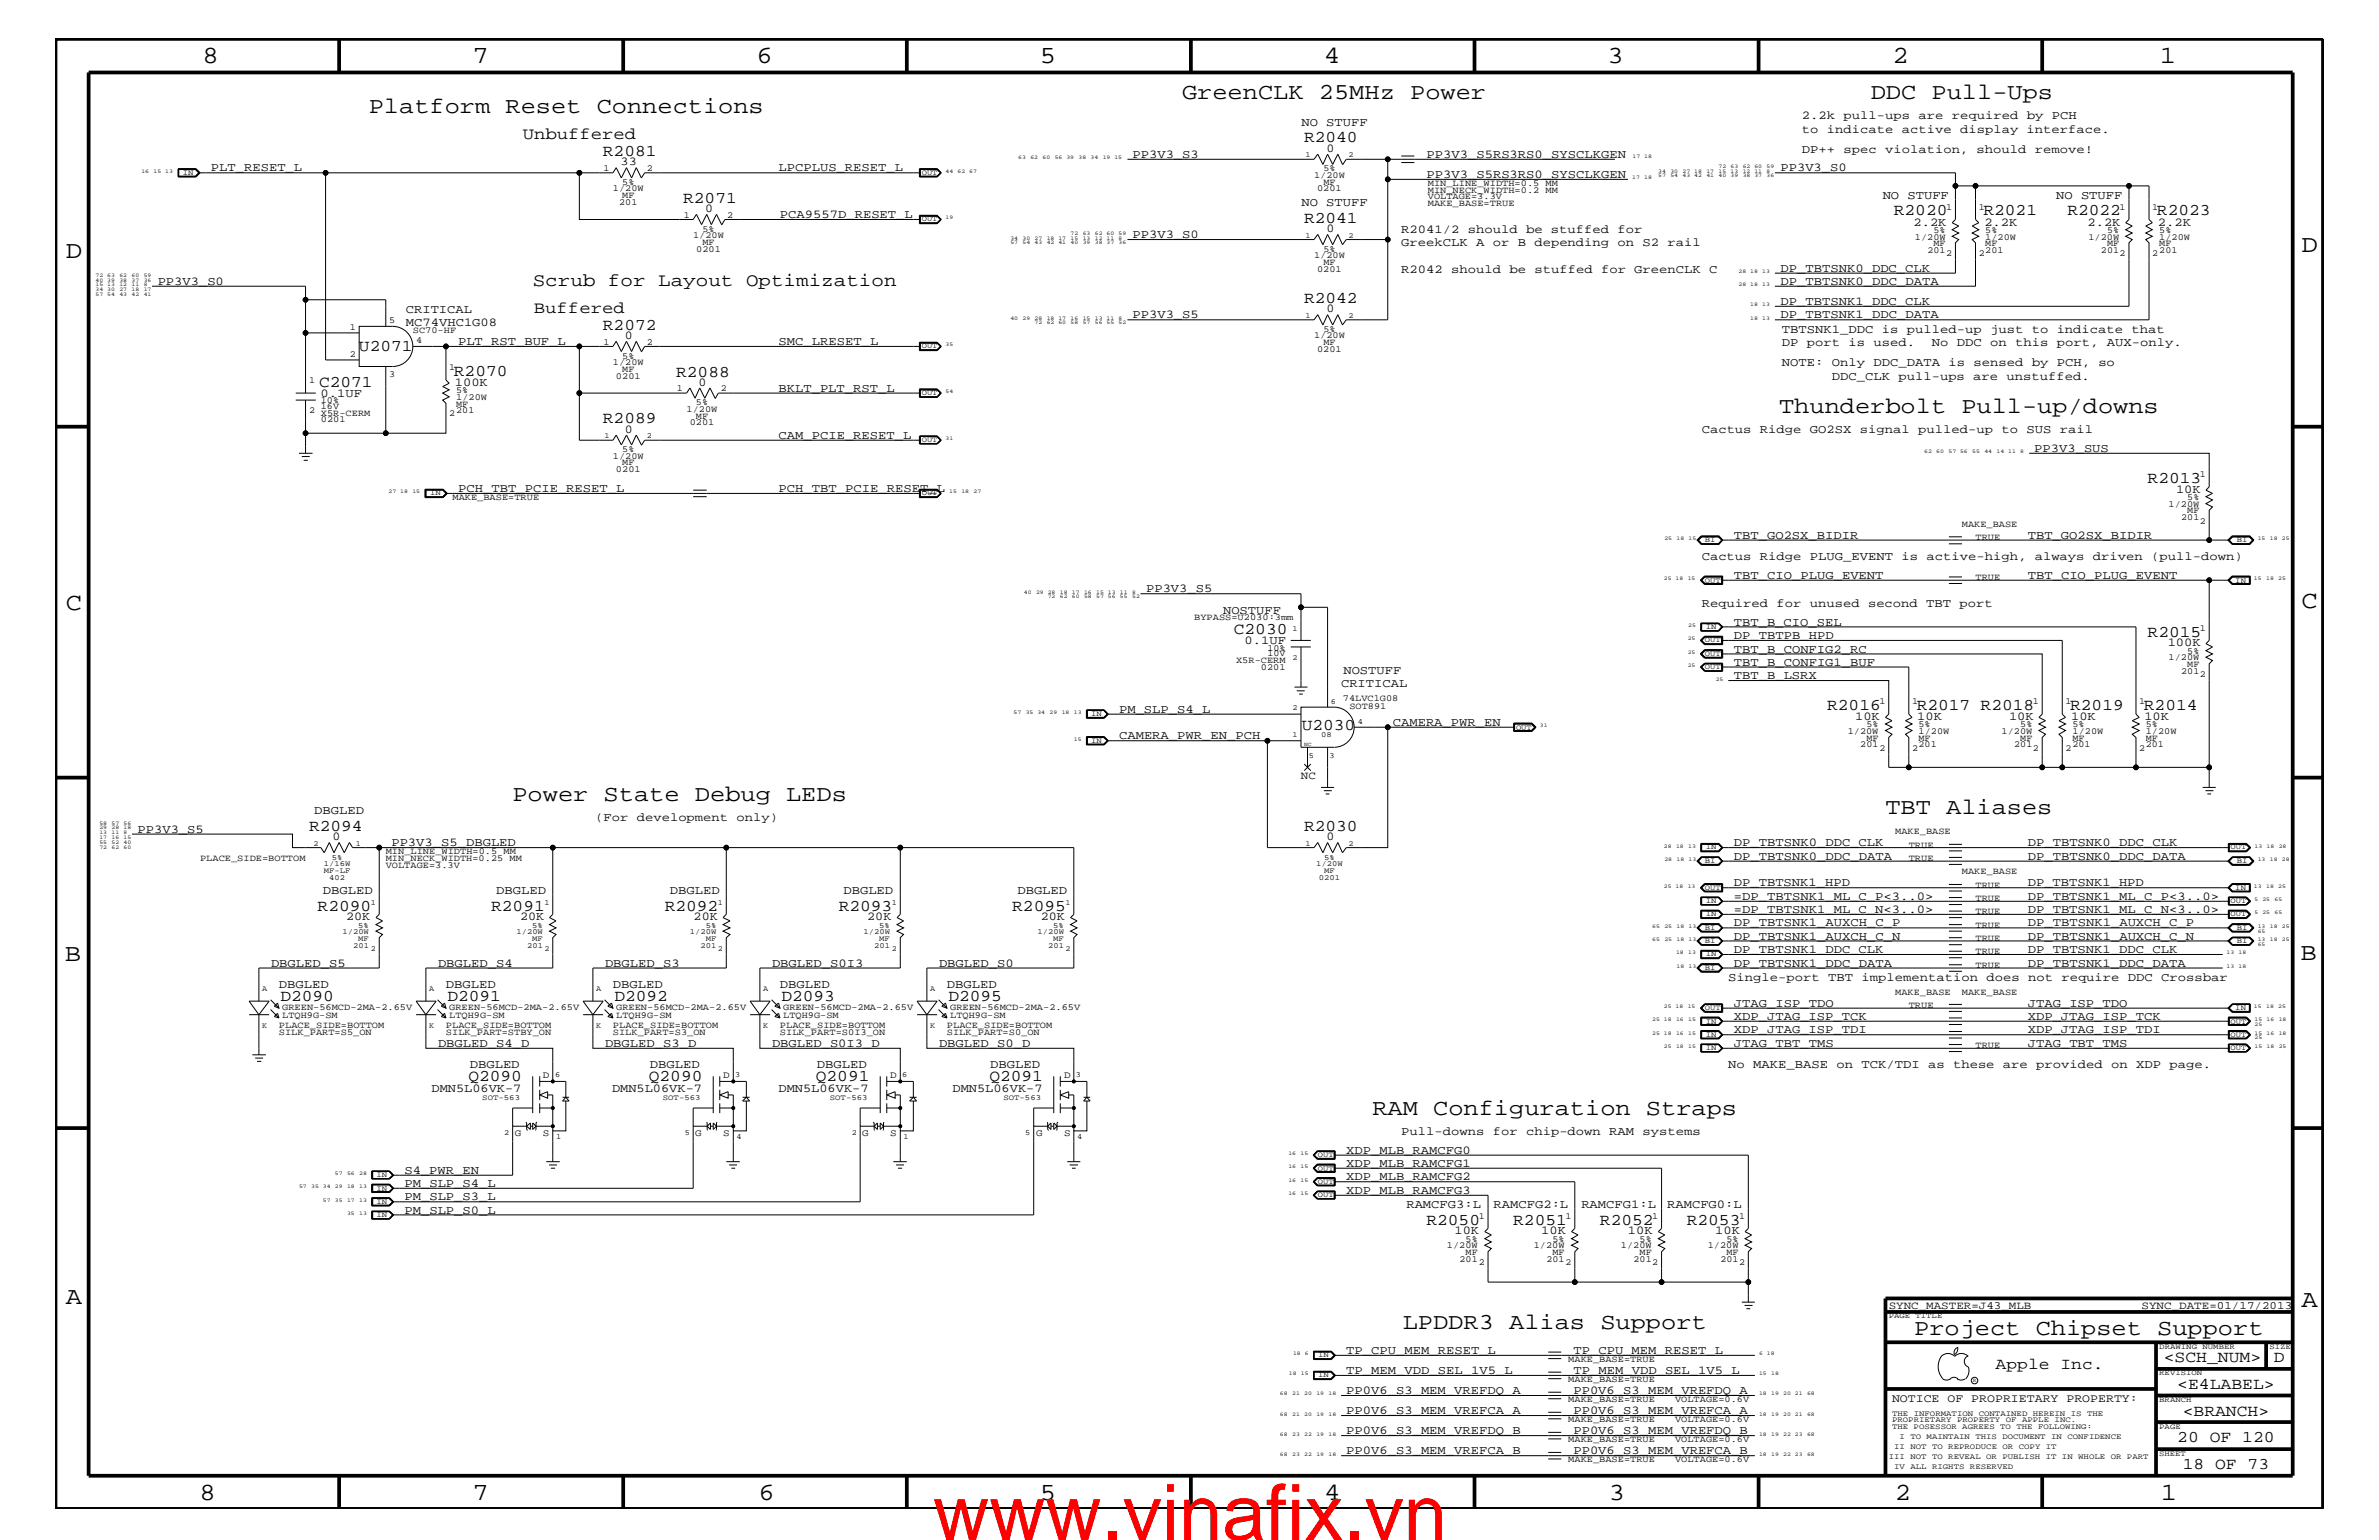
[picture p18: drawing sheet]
<svg xmlns="http://www.w3.org/2000/svg" width="432mm" height="279mm" viewBox="0 0 432 279" stroke-linecap="round" stroke-linejoin="round" font-family="sans-serif">
<defs><g id="words">
<text font-size="14.1" fill="#f00" x="169.3" y="279.4">www.vinafix.vn</text>
<g font-size="4.5">
<text x="36.7" y="11.5">8</text>
<text x="85.8" y="11.5">7</text>
<text x="137.3" y="11.5">6</text>
<text x="188.7" y="11.5">5</text>
<text x="240.3" y="11.5">4</text>
<text x="291.8" y="11.5">3</text>
<text x="343.5" y="11.5">2</text>
<text x="392" y="11.5">1</text>
<text x="11.9" y="46.8">D</text>
<text x="417.7" y="45.7">D</text>
<text x="11.9" y="110.6">C</text>
<text x="417.7" y="110.3">C</text>
<text x="11.8" y="174.3">B</text>
<text x="417.6" y="174.2">B</text>
<text x="11.9" y="236.7">A</text>
<text x="417.7" y="237.1">A</text>
<text x="36.2" y="272.1">8</text>
<text x="85.8" y="272.1">7</text>
<text x="137.7" y="272.1">6</text>
<text x="188.7" y="272.1">5</text>
<text x="240.4" y="272.1">4</text>
<text x="292" y="272.1">3</text>
<text x="343.9" y="272.1">2</text>
<text x="392.2" y="272.1">1</text>
</g>
<g font-size="4.1">
<text x="214.5" y="18">GreenCLK 25MHz Power</text>
<text x="339.6" y="18">DDC Pull-Ups</text>
<text x="66.9" y="20.4">Platform Reset Connections</text>
<text x="322.9" y="75">Thunderbolt Pull-up/downs</text>
<text x="93" y="145.3">Power State Debug LEDs</text>
<text x="342.2" y="147.7">TBT Aliases</text>
<text x="249.1" y="202.3">RAM Configuration Straps</text>
<text x="254.6" y="241.1">LPDDR3 Alias Support</text>
<text x="347.4" y="242.3">Project Chipset Support</text>
</g>
<text font-size="3.4" x="96.7" y="51.9">Scrub for Layout Optimization</text>
<g font-size="3">
<text x="94.9" y="25.3">Unbuffered</text>
<text x="109.4" y="28.3">R2081</text>
<text x="236.7" y="25.9">R2040</text>
<text x="124" y="36.8">R2071</text>
<text x="236.7" y="40.4">R2041</text>
<text x="343.7" y="39.1">R2020</text>
<text x="360" y="39.1">R2021</text>
<text x="375.2" y="39.1">R2022</text>
<text x="391.5" y="39.1">R2023</text>
<text x="96.9" y="56.8">Buffered</text>
<text x="109.4" y="59.8">R2072</text>
<text x="236.7" y="55">R2042</text>
<text x="65.2" y="63.6">U2071</text>
<text x="57.9" y="70.1">C2071</text>
<text x="82.4" y="68.2">R2070</text>
<text x="122.7" y="68.4">R2088</text>
<text x="109.4" y="76.8">R2089</text>
<text x="389.8" y="87.6">R2013</text>
<text x="223.9" y="115">C2030</text>
<text x="389.8" y="115.5">R2015</text>
<text x="331.6" y="128.8">R2016</text>
<text x="347.9" y="128.8">R2017 R2018</text>
<text x="375.8" y="128.8">R2019</text>
<text x="389.1" y="128.8">R2014</text>
<text x="236.3" y="132.4">U2030</text>
<text x="56.1" y="150.7">R2094</text>
<text x="236.7" y="150.7">R2030</text>
<text x="57.7" y="165.2">R2090</text>
<text x="89.2" y="165.2">R2091</text>
<text x="120.6" y="165.2">R2092</text>
<text x="152.2" y="165.2">R2093</text>
<text x="183.7" y="165.2">R2095</text>
<text x="50.9" y="181.6">D2090</text>
<text x="81.2" y="181.6">D2091</text>
<text x="111.5" y="181.6">D2092</text>
<text x="141.8" y="181.6">D2093</text>
<text x="172.1" y="181.6">D2095</text>
<text x="85" y="196.2">Q2090</text>
<text x="117.8" y="196.2">Q2090</text>
<text x="148.1" y="196.2">Q2091</text>
<text x="179.6" y="196.2">Q2091</text>
<text x="258.9" y="222.2">R2050</text>
<text x="274.7" y="222.2">R2051</text>
<text x="290.4" y="222.2">R2052</text>
<text x="306.2" y="222.2">R2053</text>
<text x="362.2" y="248.4">Apple Inc.</text>
<text x="392.7" y="247.1">&lt;SCH_NUM&gt;</text>
<text x="395.2" y="252">&lt;E4LABEL&gt;</text>
<text x="412.7" y="247.1">D</text>
<text x="396.2" y="256.8">&lt;BRANCH&gt;</text>
<text x="395.2" y="261.6">20 OF 120</text>
<text x="396.2" y="266.6">18 OF 73</text>
</g>
<g font-size="2.2">
<text x="236.2" y="22.9">NO STUFF</text>
<text x="327.1" y="21.6">2.2k pull-ups are required by PCH</text>
<text x="205.6" y="28.6">PP3V3_S3</text>
<text x="240.7" y="27.5">0</text>
<text x="258.9" y="28.6">PP3V3_S5RS3RS0_SYSCLKGEN</text>
<text x="327.1" y="24.1">to indicate active display interface.</text>
<text x="327.1" y="27.7">DP++ spec violation, should remove!</text>
<text x="38.3" y="31.1">PLT_RESET_L</text>
<text x="112.6" y="30">33</text>
<text x="141.3" y="31.1">LPCPLUS_RESET_L</text>
<text x="258.9" y="32.3">PP3V3_S5RS3RS0_SYSCLKGEN</text>
<text x="323.2" y="31.1">PP3V3_S0</text>
<text x="128" y="38.5">0</text>
<text x="141.6" y="39.6">PCA9557D_RESET_L</text>
<text x="236.2" y="37.4">NO STUFF</text>
<text x="341.7" y="36.2">NO STUFF</text>
<text x="347.3" y="40.9">2.2K</text>
<text x="360.2" y="40.9">2.2K</text>
<text x="373.2" y="36.2">NO STUFF</text>
<text x="378.9" y="40.9">2.2K</text>
<text x="391.7" y="40.9">2.2K</text>
<text x="205.6" y="43.2">PP3V3_S0</text>
<text x="240.7" y="42.1">0</text>
<text x="254.3" y="42.3">R2041/2 should be stuffed for</text>
<text x="254.3" y="44.6">GreekCLK A or B depending on S2 rail</text>
<text x="28.6" y="51.7">PP3V3_S0</text>
<text x="254.3" y="49.6">R2042 should be stuffed for GreenCLK C</text>
<text x="323.2" y="51.7">DP_TBTSNK0_DDC_DATA</text>
<text x="323.2" y="49.3">DP_TBTSNK0_DDC_CLK</text>
<text x="73.7" y="59.2">MC74VHC1G08</text>
<text x="73.7" y="56.8">CRITICAL</text>
<text x="205.6" y="57.8">PP3V3_S5</text>
<text x="240.7" y="56.7">0</text>
<text x="323.2" y="57.8">DP_TBTSNK1_DDC_DATA</text>
<text x="323.2" y="55.3">DP_TBTSNK1_DDC_CLK</text>
<text x="83.1" y="62.6">PLT_RST_BUF_L</text>
<text x="113.4" y="61.5">0</text>
<text x="141.3" y="62.6">SMC_LRESET_L</text>
<text x="323.4" y="60.4">TBTSNK1_DDC is pulled-up just to indicate that</text>
<text x="323.4" y="62.9">DP port is used.</text>
<text x="350.6" y="62.9">No DDC on this port, AUX-only.</text>
<text x="58.2" y="72">0.1UF</text>
<text x="82.5" y="70">100K</text>
<text x="126.8" y="70">0</text>
<text x="141.3" y="71.1">BKLT_PLT_RST_L</text>
<text x="323.4" y="66.5">NOTE: Only DDC_DATA is sensed by PCH, so</text>
<text x="332.5" y="68.9">DDC_CLK pull-ups are unstuffed.</text>
<text x="113.4" y="78.5">0</text>
<text x="141.3" y="79.6">CAM_PCIE_RESET_L</text>
<text x="308.9" y="78.6">Cactus Ridge GO2SX signal pulled-up to SUS rail</text>
<text x="369.2" y="82">PP3V3_SUS</text>
<text x="83.1" y="89.3">PCH_TBT_PCIE_RESET_L</text>
<text x="141.3" y="89.3">PCH_TBT_PCIE_RESET_L</text>
<text x="395" y="89.4">10K</text>
<text x="308.9" y="101.6">Cactus Ridge PLUG_EVENT is active-high, always driven (pull-down)</text>
<text x="314.7" y="97.7">TBT_GO2SX_BIDIR</text>
<text x="368" y="97.7">TBT_GO2SX_BIDIR</text>
<text x="208" y="107.5">PP3V3_S5</text>
<text x="314.7" y="105">TBT_CIO_PLUG_EVENT</text>
<text x="368" y="105">TBT_CIO_PLUG_EVENT</text>
<text x="222" y="111.4">NOSTUFF</text>
<text x="308.9" y="110.2">Required for unused second TBT port</text>
<text x="314.7" y="113.6">TBT_B_CIO_SEL</text>
<text x="225.9" y="116.8">0.1UF</text>
<text x="314.7" y="118.4">TBT_B_CONFIG2_RC</text>
<text x="314.7" y="115.9">DP_TBTPB_HPD</text>
<text x="393.4" y="117.3">100K</text>
<text x="243.4" y="124.7">CRITICAL</text>
<text x="243.8" y="122.3">NOSTUFF</text>
<text x="314.7" y="123.2">TBT_B_LSRX</text>
<text x="314.7" y="120.8">TBT_B_CONFIG1_BUF</text>
<text x="203.1" y="129.3">PM_SLP_S4_L</text>
<text x="252.8" y="131.7">CAMERA_PWR_EN</text>
<text x="336.7" y="130.7">10K</text>
<text x="348" y="130.7">10K</text>
<text x="364.7" y="130.7">10K</text>
<text x="375.9" y="130.7">10K</text>
<text x="389.2" y="130.7">10K</text>
<text x="203.1" y="134.1">CAMERA_PWR_EN_PCH</text>
<text x="57" y="147.7">DBGLED</text>
<text x="108" y="149">(For development only)</text>
<text x="25" y="151.1">PP3V3_S5</text>
<text x="60.3" y="152.4">0</text>
<text x="71" y="153.5">PP3V3_S5_DBGLED</text>
<text x="240.7" y="152.4">0</text>
<text x="314.7" y="156">DP_TBTSNK0_DDC_DATA</text>
<text x="314.7" y="153.5">DP_TBTSNK0_DDC_CLK</text>
<text x="368" y="156">DP_TBTSNK0_DDC_DATA</text>
<text x="368" y="153.5">DP_TBTSNK0_DDC_CLK</text>
<text x="314.7" y="160.8">DP_TBTSNK1_HPD</text>
<text x="368" y="160.8">DP_TBTSNK1_HPD</text>
<text x="58.6" y="162.2">DBGLED</text>
<text x="62.8" y="167">20K</text>
<text x="90.1" y="162.2">DBGLED</text>
<text x="94.4" y="167">20K</text>
<text x="121.6" y="162.2">DBGLED</text>
<text x="125.9" y="167">20K</text>
<text x="153.1" y="162.2">DBGLED</text>
<text x="157.4" y="167">20K</text>
<text x="184.7" y="162.2">DBGLED</text>
<text x="188.9" y="167">20K</text>
<text x="314.7" y="163.3">=DP_TBTSNK1_ML_C_P&lt;3..0&gt;</text>
<text x="314.7" y="165.6">=DP_TBTSNK1_ML_C_N&lt;3..0&gt;</text>
<text x="368" y="163.3">DP_TBTSNK1_ML_C_P&lt;3..0&gt;</text>
<text x="368" y="165.6">DP_TBTSNK1_ML_C_N&lt;3..0&gt;</text>
<text x="314.7" y="168.1">DP_TBTSNK1_AUXCH_C_P</text>
<text x="314.7" y="170.5">DP_TBTSNK1_AUXCH_C_N</text>
<text x="314.7" y="172.9">DP_TBTSNK1_DDC_CLK</text>
<text x="368" y="170.5">DP_TBTSNK1_AUXCH_C_N</text>
<text x="368" y="172.9">DP_TBTSNK1_DDC_CLK</text>
<text x="368" y="168.1">DP_TBTSNK1_AUXCH_C_P</text>
<text x="49.2" y="175.4">DBGLED_S5</text>
<text x="50.6" y="179.3">DBGLED</text>
<text x="79.5" y="175.4">DBGLED_S4</text>
<text x="80.9" y="179.3">DBGLED</text>
<text x="109.8" y="175.4">DBGLED_S3</text>
<text x="111.3" y="179.3">DBGLED</text>
<text x="140.1" y="175.4">DBGLED_S0I3</text>
<text x="141.6" y="179.3">DBGLED</text>
<text x="170.4" y="175.4">DBGLED_S0</text>
<text x="171.9" y="179.3">DBGLED</text>
<text x="313.7" y="178">Single-port TBT implementation does not require DDC Crossbar</text>
<text x="314.7" y="175.4">DP_TBTSNK1_DDC_DATA</text>
<text x="368" y="175.4">DP_TBTSNK1_DDC_DATA</text>
<text x="314.7" y="185">XDP_JTAG_ISP_TCK</text>
<text x="314.7" y="182.7">JTAG_ISP_TDO</text>
<text x="368" y="185">XDP_JTAG_ISP_TCK</text>
<text x="368" y="182.7">JTAG_ISP_TDO</text>
<text x="79.5" y="189.9">DBGLED_S4_D</text>
<text x="109.8" y="189.9">DBGLED_S3_D</text>
<text x="140.1" y="189.9">DBGLED_S0I3_D</text>
<text x="170.4" y="189.9">DBGLED_S0_D</text>
<text x="314.7" y="189.9">JTAG_TBT_TMS</text>
<text x="314.7" y="187.5">XDP_JTAG_ISP_TDI</text>
<text x="368" y="187.5">XDP_JTAG_ISP_TDI</text>
<text x="368" y="189.9">JTAG_TBT_TMS</text>
<text x="85.3" y="193.7">DBGLED</text>
<text x="117.9" y="193.7">DBGLED</text>
<text x="148.3" y="193.7">DBGLED</text>
<text x="179.7" y="193.7">DBGLED</text>
<text x="313.7" y="193.7">No MAKE_BASE on TCK/TDI as these are provided on XDP page.</text>
<text x="78.3" y="198.1">DMN5L06VK-7</text>
<text x="111.1" y="198.1">DMN5L06VK-7</text>
<text x="141.3" y="198.1">DMN5L06VK-7</text>
<text x="172.9" y="198.1">DMN5L06VK-7</text>
<text x="244.3" y="209.3">XDP_MLB_RAMCFG0</text>
<text x="254.3" y="205.9">Pull-downs for chip-down RAM systems</text>
<text x="73.4" y="215.3">PM_SLP_S4_L</text>
<text x="73.4" y="213">S4_PWR_EN</text>
<text x="244.3" y="214.2">XDP_MLB_RAMCFG2</text>
<text x="244.3" y="211.7">XDP_MLB_RAMCFG1</text>
<text x="73.4" y="220.2">PM_SLP_S0_L</text>
<text x="73.4" y="217.8">PM_SLP_S3_L</text>
<text x="244.3" y="216.6">XDP_MLB_RAMCFG3</text>
<text x="255.3" y="219.2">RAMCFG3:L</text>
<text x="271.1" y="219.2">RAMCFG2:L</text>
<text x="287" y="219.2">RAMCFG1:L</text>
<text x="302.6" y="219.2">RAMCFG0:L</text>
<text x="264" y="224">10K</text>
<text x="279.7" y="224">10K</text>
<text x="295.5" y="224">10K</text>
<text x="311.3" y="224">10K</text>
<text x="244.3" y="245.6">TP_CPU_MEM_RESET_L</text>
<text x="285.6" y="245.6">TP_CPU_MEM_RESET_L</text>
<text x="244.3" y="249.3">TP_MEM_VDD_SEL_1V5_L</text>
<text x="285.6" y="249.3">TP_MEM_VDD_SEL_1V5_L</text>
<text x="244.3" y="256.6">PP0V6_S3_MEM_VREFCA_A</text>
<text x="244.3" y="252.9">PP0V6_S3_MEM_VREFDQ_A</text>
<text x="285.6" y="256.6">PP0V6_S3_MEM_VREFCA_A</text>
<text x="285.6" y="252.9">PP0V6_S3_MEM_VREFDQ_A</text>
<text x="244.3" y="263.8">PP0V6_S3_MEM_VREFCA_B</text>
<text x="244.3" y="260.2">PP0V6_S3_MEM_VREFDQ_B</text>
<text x="285.6" y="263.8">PP0V6_S3_MEM_VREFCA_B</text>
<text x="285.6" y="260.2">PP0V6_S3_MEM_VREFDQ_B</text>
</g>
<text font-size="2.1" x="343.4" y="254.4">NOTICE OF PROPRIETARY PROPERTY:</text>
<g font-size="2">
<text x="236.1" y="141.4">NC</text>
<text x="342.8" y="237.4">SYNC_MASTER=J43_MLB</text>
<text x="388.7" y="237.4">SYNC_DATE=01/17/2013</text>
</g>
<g font-size="1.8">
<text x="98.6" y="195.5">D</text>
<text x="131.2" y="195.5">D</text>
<text x="161.5" y="195.5">D</text>
<text x="193.1" y="195.5">D</text>
<text x="93.5" y="206">G</text>
<text x="98.6" y="206">S</text>
<text x="126.2" y="206">G</text>
<text x="131.2" y="206">S</text>
<text x="156.5" y="206">G</text>
<text x="161.5" y="206">S</text>
<text x="188" y="206">G</text>
<text x="193.1" y="206">S</text>
</g>
<g font-size="1.7">
<text x="109.6" y="31">1</text>
<text x="111.3" y="34.7">1/20W</text>
<text x="112.9" y="35.9">MF</text>
<text x="112.9" y="33.6">5%</text>
<text x="117.4" y="31">2</text>
<text x="238.5" y="32.3">1/20W</text>
<text x="239.1" y="34.7">0201</text>
<text x="240.2" y="33.6">MF</text>
<text x="240.2" y="31.1">5%</text>
<text x="259.2" y="35">MIN_NECK_WIDTH=0.2 MM</text>
<text x="259.2" y="33.7">MIN_LINE_WIDTH=0.5 MM</text>
<text x="112.4" y="37.2">201</text>
<text x="124.1" y="39.5">1</text>
<text x="132" y="39.5">2</text>
<text x="259.2" y="37.4">MAKE_BASE=TRUE</text>
<text x="259.2" y="36.2">VOLTAGE=3.3V</text>
<text x="353.2" y="38">1</text>
<text x="359.2" y="38">1</text>
<text x="384.7" y="38">1</text>
<text x="390.7" y="38">1</text>
<text x="125.8" y="43.2">1/20W</text>
<text x="126.4" y="45.7">0201</text>
<text x="127.5" y="44.4">MF</text>
<text x="127.5" y="42">5%</text>
<text x="238.5" y="46.8">1/20W</text>
<text x="240.2" y="45.7">5%</text>
<text x="347.6" y="43.5">1/20W</text>
<text x="349.8" y="45.9">201</text>
<text x="350.9" y="44.6">MF</text>
<text x="350.9" y="42.3">5%</text>
<text x="353.2" y="46.5">2</text>
<text x="359.2" y="46.5">2</text>
<text x="360.3" y="44.6">MF</text>
<text x="360.3" y="43.5">1/20W</text>
<text x="360.3" y="45.9">201</text>
<text x="360.3" y="42.3">5%</text>
<text x="379.1" y="43.5">1/20W</text>
<text x="381.3" y="45.9">201</text>
<text x="382.4" y="44.6">MF</text>
<text x="382.4" y="42.3">5%</text>
<text x="384.7" y="46.5">2</text>
<text x="390.7" y="46.5">2</text>
<text x="391.9" y="44.6">MF</text>
<text x="391.9" y="43.5">1/20W</text>
<text x="391.9" y="45.9">201</text>
<text x="391.9" y="42.3">5%</text>
<text x="239.1" y="49.3">0201</text>
<text x="240.2" y="48">MF</text>
<text x="63.5" y="59.8">1</text>
<text x="70.6" y="58.6">5</text>
<text x="63.5" y="64.7">2</text>
<text x="74.9" y="60.4">SC70-HF</text>
<text x="75.5" y="62.3">4</text>
<text x="109.6" y="62.5">1</text>
<text x="112.9" y="65.1">5%</text>
<text x="117.4" y="62.5">2</text>
<text x="238.5" y="61.4">1/20W</text>
<text x="239.1" y="63.9">0201</text>
<text x="240.2" y="62.6">MF</text>
<text x="240.2" y="60.2">5%</text>
<text x="56.1" y="69.5">1</text>
<text x="70.6" y="68.4">3</text>
<text x="81.5" y="67.1">1</text>
<text x="82.8" y="71.3">5%</text>
<text x="111.3" y="66.2">1/20W</text>
<text x="111.8" y="68.7">0201</text>
<text x="112.9" y="67.5">MF</text>
<text x="122.9" y="71">1</text>
<text x="130.8" y="71">2</text>
<text x="56.1" y="75">2</text>
<text x="58.3" y="76.7">0201</text>
<text x="58.3" y="75.5">X5R-CERM</text>
<text x="58.3" y="74.3">16V</text>
<text x="58.3" y="73.2">10%</text>
<text x="81.5" y="75.6">2</text>
<text x="82.8" y="73.8">MF</text>
<text x="82.8" y="72.6">1/20W</text>
<text x="82.8" y="75">201</text>
<text x="124.6" y="74.7">1/20W</text>
<text x="125.2" y="77.2">0201</text>
<text x="126.3" y="76">MF</text>
<text x="126.3" y="73.5">5%</text>
<text x="111.3" y="83.3">1/20W</text>
<text x="112.9" y="82">5%</text>
<text x="111.8" y="85.6">0201</text>
<text x="112.9" y="84.4">MF</text>
<text x="399.3" y="86.5">1</text>
<text x="82.1" y="90.7">MAKE_BASE=TRUE</text>
<text x="356.1" y="95.6">MAKE_BASE</text>
<text x="393.6" y="92">1/20W</text>
<text x="395.9" y="94.3">201</text>
<text x="397" y="93.2">MF</text>
<text x="397" y="90.7">5%</text>
<text x="399.3" y="95">2</text>
<text x="358.6" y="98">TRUE</text>
<text x="358.6" y="105.3">TRUE</text>
<text x="216.7" y="112.6">BYPASS=U2030:3mm</text>
<text x="230" y="119.1">10V</text>
<text x="230" y="118.1">10%</text>
<text x="393.6" y="119.8">1/20W</text>
<text x="397" y="118.6">5%</text>
<text x="399.3" y="114.4">1</text>
<text x="224.4" y="120.3">X5R-CERM</text>
<text x="228.9" y="121.5">0201</text>
<text x="395.9" y="122.3">201</text>
<text x="397" y="121">MF</text>
<text x="399.3" y="122.9">2</text>
<text x="243.8" y="127.1">74LVC1G08</text>
<text x="244.9" y="128.6">SOT891</text>
<text x="338.8" y="131.9">5%</text>
<text x="341.1" y="127.7">1</text>
<text x="347" y="127.7">1</text>
<text x="348.2" y="131.9">5%</text>
<text x="366.7" y="131.9">5%</text>
<text x="369" y="127.7">1</text>
<text x="374.9" y="127.7">1</text>
<text x="376.2" y="131.9">5%</text>
<text x="388.3" y="127.7">1</text>
<text x="389.5" y="131.9">5%</text>
<text x="335.4" y="133.2">1/20W</text>
<text x="337.7" y="135.6">201</text>
<text x="338.8" y="134.4">MF</text>
<text x="341.1" y="136.2">2</text>
<text x="347" y="136.2">2</text>
<text x="348.2" y="134.4">MF</text>
<text x="348.2" y="133.2">1/20W</text>
<text x="348.2" y="135.6">201</text>
<text x="363.3" y="133.2">1/20W</text>
<text x="365.6" y="135.6">201</text>
<text x="366.7" y="134.4">MF</text>
<text x="369" y="136.2">2</text>
<text x="374.9" y="136.2">2</text>
<text x="376.2" y="134.4">MF</text>
<text x="376.2" y="133.2">1/20W</text>
<text x="376.2" y="135.6">201</text>
<text x="388.3" y="136.2">2</text>
<text x="389.5" y="134.4">MF</text>
<text x="389.5" y="133.2">1/20W</text>
<text x="389.5" y="135.6">201</text>
<text x="70" y="155">MIN_LINE_WIDTH=0.5 MM</text>
<text x="344" y="151.3">MAKE_BASE</text>
<text x="346.5" y="153.8">TRUE</text>
<text x="36.3" y="156.2">PLACE_SIDE=BOTTOM</text>
<text x="70" y="157.4">VOLTAGE=3.3V</text>
<text x="70" y="156.2">MIN_NECK_WIDTH=0.25 MM</text>
<text x="346.5" y="156.2">TRUE</text>
<text x="356.1" y="158.6">MAKE_BASE</text>
<text x="358.6" y="161.1">TRUE</text>
<text x="358.6" y="163.5">TRUE</text>
<text x="358.6" y="165.9">TRUE</text>
<text x="358.6" y="170.7">TRUE</text>
<text x="358.6" y="173.2">TRUE</text>
<text x="358.6" y="168.3">TRUE</text>
<text x="358.6" y="175.6">TRUE</text>
<text x="51.2" y="184.7">LTQH9G-SM</text>
<text x="51.2" y="183.2">GREEN-56MCD-2MA-2.65V</text>
<text x="81.5" y="183.2">GREEN-56MCD-2MA-2.65V</text>
<text x="81.5" y="184.7">LTQH9G-SM</text>
<text x="111.8" y="184.7">LTQH9G-SM</text>
<text x="111.8" y="183.2">GREEN-56MCD-2MA-2.65V</text>
<text x="142.2" y="184.7">LTQH9G-SM</text>
<text x="142.2" y="183.2">GREEN-56MCD-2MA-2.65V</text>
<text x="172.5" y="184.7">LTQH9G-SM</text>
<text x="172.5" y="183.2">GREEN-56MCD-2MA-2.65V</text>
<text x="344" y="180.5">MAKE_BASE</text>
<text x="346.5" y="182.9">TRUE</text>
<text x="356.1" y="180.5">MAKE_BASE</text>
<text x="50.6" y="187.7">SILK_PART=S5_ON</text>
<text x="50.6" y="186.5">PLACE_SIDE=BOTTOM</text>
<text x="80.9" y="187.7">SILK_PART=STBY_ON</text>
<text x="80.9" y="186.5">PLACE_SIDE=BOTTOM</text>
<text x="111.3" y="187.7">SILK_PART=S3_ON</text>
<text x="111.3" y="186.5">PLACE_SIDE=BOTTOM</text>
<text x="141.6" y="187.7">SILK_PART=S0I3_ON</text>
<text x="141.6" y="186.5">PLACE_SIDE=BOTTOM</text>
<text x="171.9" y="187.7">SILK_PART=S0_ON</text>
<text x="171.9" y="186.5">PLACE_SIDE=BOTTOM</text>
<text x="358.6" y="190.2">TRUE</text>
<text x="268.4" y="221.1">1</text>
<text x="284.1" y="221.1">1</text>
<text x="299.9" y="221.1">1</text>
<text x="315.6" y="221.1">1</text>
<text x="262.6" y="226.5">1/20W</text>
<text x="266" y="227.7">MF</text>
<text x="266" y="225.3">5%</text>
<text x="278.4" y="226.5">1/20W</text>
<text x="281.8" y="227.7">MF</text>
<text x="281.8" y="225.3">5%</text>
<text x="294.2" y="226.5">1/20W</text>
<text x="297.6" y="227.7">MF</text>
<text x="297.6" y="225.3">5%</text>
<text x="310" y="226.5">1/20W</text>
<text x="313.4" y="227.7">MF</text>
<text x="313.4" y="225.3">5%</text>
<text x="264.9" y="229">201</text>
<text x="268.4" y="229.6">2</text>
<text x="280.7" y="229">201</text>
<text x="284.1" y="229.6">2</text>
<text x="296.5" y="229">201</text>
<text x="299.9" y="229.6">2</text>
<text x="312.3" y="229">201</text>
<text x="315.6" y="229.6">2</text>
<text x="284.6" y="250.7">MAKE_BASE=TRUE</text>
<text x="284.6" y="247.1">MAKE_BASE=TRUE</text>
<text x="284.6" y="254.4">MAKE_BASE=TRUE</text>
<text x="304" y="254.4">VOLTAGE=0.6V</text>
<text x="284.6" y="261.6">MAKE_BASE=TRUE</text>
<text x="284.6" y="258">MAKE_BASE=TRUE</text>
<text x="304" y="261.6">VOLTAGE=0.6V</text>
<text x="304" y="258">VOLTAGE=0.6V</text>
<text x="284.6" y="265.3">MAKE_BASE=TRUE</text>
<text x="304" y="265.3">VOLTAGE=0.6V</text>
</g>
<g font-size="1.4">
<text x="237" y="28.6">1</text>
<text x="244.8" y="28.6">2</text>
<text x="33.2" y="31.7">IN</text>
<text x="167.3" y="31.7">OUT</text>
<text x="167.3" y="40.2">OUT</text>
<text x="237" y="43.1">1</text>
<text x="244.8" y="43.1">2</text>
<text x="237" y="57.7">1</text>
<text x="244.8" y="57.7">2</text>
<text x="167.3" y="63.2">OUT</text>
<text x="167.3" y="71.7">OUT</text>
<text x="109.7" y="79.4">1</text>
<text x="117.4" y="79.4">2</text>
<text x="167.3" y="80.2">OUT</text>
<text x="78.1" y="89.9">IN</text>
<text x="167.3" y="89.9">OUT</text>
<text x="309.5" y="98.4">BI</text>
<text x="406" y="98.4">BI</text>
<text x="309.5" y="105.7">OUT</text>
<text x="405.7" y="105.7">IN</text>
<text x="234.6" y="119.8">2</text>
<text x="234.6" y="114.4">1</text>
<text x="309.5" y="119">OUT</text>
<text x="309.5" y="116.5">OUT</text>
<text x="309.6" y="114.2">IN</text>
<text x="309.5" y="121.4">OUT</text>
<text x="198" y="129.9">IN</text>
<text x="234.6" y="128.9">2</text>
<text x="241.6" y="127.7">6</text>
<text x="246.5" y="131.3">4</text>
<text x="198" y="134.7">IN</text>
<text x="234.6" y="133.8">1</text>
<text x="237.6" y="137.4">5</text>
<text x="239.8" y="133.8">08</text>
<text x="241.3" y="137.4">3</text>
<text x="275.2" y="132.4">OUT</text>
<text x="56.9" y="153.4">2</text>
<text x="60.2" y="156">5%</text>
<text x="64.6" y="153.4">1</text>
<text x="237" y="153.4">1</text>
<text x="240.3" y="156">5%</text>
<text x="244.8" y="153.4">2</text>
<text x="309.6" y="154.1">IN</text>
<text x="404.9" y="154.1">OUT</text>
<text x="58.8" y="157.2">1/16W</text>
<text x="58.8" y="158.4">MF-LF</text>
<text x="59.8" y="159.6">402</text>
<text x="238.9" y="157.2">1/20W</text>
<text x="239.4" y="159.6">0201</text>
<text x="240.3" y="158.4">MF</text>
<text x="309.5" y="161.4">OUT</text>
<text x="309.5" y="156.6">BI</text>
<text x="405.7" y="161.4">IN</text>
<text x="406" y="156.6">BI</text>
<text x="67.3" y="164.1">1</text>
<text x="98.8" y="164.1">1</text>
<text x="130.3" y="164.1">1</text>
<text x="161.9" y="164.1">1</text>
<text x="193.4" y="164.1">1</text>
<text x="309.6" y="163.9">IN</text>
<text x="309.6" y="166.2">IN</text>
<text x="404.9" y="163.9">OUT</text>
<text x="404.9" y="166.2">OUT</text>
<text x="62.1" y="169.5">1/20W</text>
<text x="64.1" y="172">201</text>
<text x="65" y="170.7">MF</text>
<text x="65" y="168.3">5%</text>
<text x="67.3" y="172.6">2</text>
<text x="93.7" y="169.5">1/20W</text>
<text x="95.7" y="172">201</text>
<text x="96.6" y="170.7">MF</text>
<text x="96.6" y="168.3">5%</text>
<text x="98.8" y="172.6">2</text>
<text x="125.2" y="169.5">1/20W</text>
<text x="127.2" y="172">201</text>
<text x="128.1" y="170.7">MF</text>
<text x="128.1" y="168.3">5%</text>
<text x="130.3" y="172.6">2</text>
<text x="156.7" y="169.5">1/20W</text>
<text x="158.7" y="172">201</text>
<text x="159.6" y="170.7">MF</text>
<text x="159.6" y="168.3">5%</text>
<text x="161.9" y="172.6">2</text>
<text x="188.3" y="169.5">1/20W</text>
<text x="190.2" y="172">201</text>
<text x="191.2" y="170.7">MF</text>
<text x="191.2" y="168.3">5%</text>
<text x="193.4" y="172.6">2</text>
<text x="309.5" y="171.1">BI</text>
<text x="309.5" y="168.7">BI</text>
<text x="309.6" y="173.5">IN</text>
<text x="406" y="168.7">BI</text>
<text x="406" y="171.1">BI</text>
<text x="47.6" y="179.9">A</text>
<text x="77.9" y="179.9">A</text>
<text x="108.2" y="179.9">A</text>
<text x="138.5" y="179.9">A</text>
<text x="168.8" y="179.9">A</text>
<text x="309.5" y="176">BI</text>
<text x="309.5" y="183.2">OUT</text>
<text x="309.6" y="185.7">IN</text>
<text x="404.9" y="185.7">OUT</text>
<text x="405.7" y="183.2">IN</text>
<text x="47.6" y="186.5">K</text>
<text x="77.9" y="186.5">K</text>
<text x="108.2" y="186.5">K</text>
<text x="138.5" y="186.5">K</text>
<text x="168.8" y="186.5">K</text>
<text x="309.6" y="188.1">IN</text>
<text x="309.6" y="190.5">IN</text>
<text x="404.9" y="188.1">OUT</text>
<text x="404.9" y="190.5">OUT</text>
<text x="100.8" y="195.4">6</text>
<text x="133.4" y="195.4">3</text>
<text x="163.7" y="195.4">6</text>
<text x="195.2" y="195.4">3</text>
<text x="87.5" y="199.5">SOT-563</text>
<text x="120.3" y="199.5">SOT-563</text>
<text x="150.6" y="199.5">SOT-563</text>
<text x="182.1" y="199.5">SOT-563</text>
<text x="91.5" y="205.9">2</text>
<text x="100.9" y="206.6">1</text>
<text x="124.3" y="205.9">5</text>
<text x="133.7" y="206.6">4</text>
<text x="154.6" y="205.9">2</text>
<text x="164" y="206.6">1</text>
<text x="186.1" y="205.9">5</text>
<text x="195.5" y="206.6">4</text>
<text x="239.2" y="209.9">OUT</text>
<text x="68.3" y="213.6">IN</text>
<text x="239.2" y="214.7">OUT</text>
<text x="239.2" y="212.4">OUT</text>
<text x="68.3" y="216">IN</text>
<text x="68.3" y="218.4">IN</text>
<text x="68.3" y="220.8">IN</text>
<text x="239.2" y="217.2">OUT</text>
<text x="342.8" y="239.2">PAGE TITLE</text>
<text x="391.9" y="244.7">DRAWING NUMBER</text>
<text x="411.9" y="244.7">SIZE</text>
<text x="239.3" y="246.2">IN</text>
<text x="239.3" y="249.9">IN</text>
<text x="391.9" y="249.5">REVISION</text>
<text x="343.4" y="256.8">THE INFORMATION CONTAINED HEREIN IS THE</text>
<text x="391.9" y="254.4">BRANCH</text>
<text x="343.4" y="258">PROPRIETARY PROPERTY OF APPLE INC.</text>
<text x="343.4" y="259.3">THE POSESSOR AGREES TO THE FOLLOWING:</text>
<text x="343.8" y="262.9">II NOT TO REPRODUCE OR COPY IT</text>
<text x="344.8" y="261.1">I TO MAINTAIN THIS DOCUMENT IN CONFIDENCE</text>
<text x="391.9" y="259.3">PAGE</text>
<text x="342.8" y="264.7">III NOT TO REVEAL OR PUBLISH IT IN WHOLE OR PART</text>
<text x="343.8" y="266.6">IV ALL RIGHTS RESERVED</text>
<text x="391.9" y="264.1">SHEET</text>
</g>
<g font-size="1">
<text x="184.8" y="28.9">63</text>
<text x="187" y="28.9">62</text>
<text x="189.2" y="28.9">60</text>
<text x="191.4" y="28.9">56 39</text>
<text x="195.7" y="28.9">38</text>
<text x="198" y="28.9">34</text>
<text x="200.2" y="28.9">19 15</text>
<text x="296.3" y="28.6">17 18</text>
<text x="25.7" y="31.4">16</text>
<text x="27.9" y="31.4">15 13</text>
<text x="171.6" y="31.4">44</text>
<text x="173.8" y="31.4">62 67</text>
<text x="296.2" y="32.5">17</text>
<text x="298.4" y="32.5">18</text>
<text x="301" y="32.2">57</text>
<text x="301" y="31.4">34</text>
<text x="303.2" y="31.4">30</text>
<text x="303.2" y="32.2">54</text>
<text x="305.4" y="32.2">43 42</text>
<text x="305.4" y="31.4">27 18</text>
<text x="309.7" y="32.2">41</text>
<text x="309.7" y="31.4">17</text>
<text x="311.9" y="30.5">72</text>
<text x="311.9" y="31.4">15</text>
<text x="311.9" y="32.2">40</text>
<text x="314.1" y="32.2">39</text>
<text x="314.1" y="30.5">63</text>
<text x="314.1" y="31.4">13</text>
<text x="316.3" y="30.5">62 60</text>
<text x="316.3" y="31.4">12 11</text>
<text x="316.3" y="32.2">38 37</text>
<text x="320.6" y="32.2">36</text>
<text x="320.6" y="30.5">59</text>
<text x="320.6" y="31.4">8</text>
<text x="171.6" y="39.8">19</text>
<text x="183.4" y="44.3">57</text>
<text x="183.4" y="43.5">34</text>
<text x="185.6" y="43.5">30</text>
<text x="185.6" y="44.3">54</text>
<text x="187.8" y="44.3">43</text>
<text x="187.8" y="43.5">27</text>
<text x="190" y="44.3">42 41</text>
<text x="190" y="43.5">18 17</text>
<text x="194.3" y="42.6">72</text>
<text x="194.3" y="43.5">15</text>
<text x="194.3" y="44.3">40</text>
<text x="196.5" y="44.3">39</text>
<text x="196.5" y="42.6">63</text>
<text x="196.5" y="43.5">13</text>
<text x="198.7" y="42.6">62 60</text>
<text x="198.7" y="43.5">12 11</text>
<text x="198.7" y="44.3">38 37</text>
<text x="203" y="42.6">59</text>
<text x="203" y="44.3">36</text>
<text x="203" y="43.5">8</text>
<text x="17.4" y="50.2">72 63</text>
<text x="17.4" y="53.7">57 54</text>
<text x="17.4" y="51.1">40 39</text>
<text x="17.4" y="52.9">34 30</text>
<text x="17.4" y="51.9">15 13</text>
<text x="21.7" y="50.2">62</text>
<text x="21.7" y="53.7">43</text>
<text x="21.7" y="51.1">38</text>
<text x="21.7" y="52.9">27</text>
<text x="21.7" y="51.9">12</text>
<text x="23.9" y="50.2">60</text>
<text x="23.9" y="53.7">42</text>
<text x="23.9" y="51.1">37</text>
<text x="23.9" y="52.9">18</text>
<text x="23.9" y="51.9">11</text>
<text x="26.1" y="50.2">59</text>
<text x="26.1" y="53.7">41</text>
<text x="26.1" y="51.1">36</text>
<text x="26.1" y="52.9">17</text>
<text x="26.1" y="51.9">8</text>
<text x="315.6" y="51.9">28 18</text>
<text x="315.6" y="49.6">28 18</text>
<text x="319.9" y="51.9">13</text>
<text x="319.9" y="49.6">13</text>
<text x="183.4" y="58">40</text>
<text x="185.6" y="58">29</text>
<text x="187.8" y="58.9">72</text>
<text x="187.8" y="58">28</text>
<text x="190" y="58.9">62 60</text>
<text x="190" y="58">18 17</text>
<text x="194.3" y="58">16</text>
<text x="194.3" y="58.9">58</text>
<text x="196.5" y="58.9">57</text>
<text x="196.5" y="58">15</text>
<text x="198.7" y="58">13 11</text>
<text x="198.7" y="58.9">56 55</text>
<text x="203" y="58.9">52</text>
<text x="203" y="58">8</text>
<text x="317.7" y="58">18</text>
<text x="317.7" y="55.6">18</text>
<text x="319.9" y="58">13</text>
<text x="319.9" y="55.6">13</text>
<text x="171.6" y="62.9">35</text>
<text x="171.6" y="71.3">54</text>
<text x="171.6" y="79.9">31</text>
<text x="349.3" y="82.2">62</text>
<text x="351.5" y="82.2">60</text>
<text x="353.7" y="82.2">57 56</text>
<text x="358" y="82.2">55</text>
<text x="360.2" y="82.2">44</text>
<text x="362.4" y="82.2">14 11</text>
<text x="366.7" y="82.2">8</text>
<text x="70.5" y="89.5">27 18</text>
<text x="74.8" y="89.5">15</text>
<text x="172.3" y="89.5">15</text>
<text x="174.5" y="89.5">18</text>
<text x="176.7" y="89.5">27</text>
<text x="302.1" y="98">25</text>
<text x="304.3" y="98">18</text>
<text x="306.5" y="98">15</text>
<text x="409.8" y="98">15</text>
<text x="412" y="98">18</text>
<text x="414.2" y="98">25</text>
<text x="185.8" y="107.7">40</text>
<text x="188" y="107.7">29 28</text>
<text x="192.4" y="107.7">18</text>
<text x="194.6" y="107.7">17</text>
<text x="196.8" y="107.7">16</text>
<text x="199" y="107.7">15 13</text>
<text x="203.3" y="107.7">11</text>
<text x="205.5" y="107.7">8</text>
<text x="302" y="105.3">25 18</text>
<text x="306.3" y="105.3">15</text>
<text x="409.1" y="105.3">15</text>
<text x="411.3" y="105.3">18</text>
<text x="413.5" y="105.3">25</text>
<text x="190.2" y="108.6">72</text>
<text x="192.4" y="108.6">62</text>
<text x="194.6" y="108.6">60</text>
<text x="196.8" y="108.6">58</text>
<text x="199" y="108.6">57 56</text>
<text x="203.3" y="108.6">55</text>
<text x="205.5" y="108.6">52</text>
<text x="306.4" y="113.7">25</text>
<text x="306.3" y="118.6">25</text>
<text x="306.3" y="116.2">25</text>
<text x="306.3" y="121">25</text>
<text x="311.4" y="123.5">25</text>
<text x="184" y="129.6">57</text>
<text x="186.2" y="129.6">35 34</text>
<text x="190.5" y="129.6">29</text>
<text x="192.7" y="129.6">18</text>
<text x="194.9" y="129.6">13</text>
<text x="279.5" y="131.9">31</text>
<text x="194.9" y="134.4">15</text>
<text x="236.7" y="135.3">NC</text>
<text x="18" y="149.6">58</text>
<text x="20.2" y="149.6">57</text>
<text x="22.4" y="149.6">56</text>
<text x="18" y="151.3">13</text>
<text x="18" y="152.3">17</text>
<text x="18" y="150.5">29</text>
<text x="18" y="153.1">55</text>
<text x="18" y="154">72</text>
<text x="20.2" y="151.3">11</text>
<text x="20.2" y="152.3">16</text>
<text x="20.2" y="150.5">28</text>
<text x="20.2" y="153.1">52</text>
<text x="20.2" y="154">62</text>
<text x="22.4" y="151.3">8</text>
<text x="22.4" y="152.3">15</text>
<text x="22.4" y="150.5">18</text>
<text x="22.4" y="153.1">40</text>
<text x="22.4" y="154">60</text>
<text x="302" y="153.8">28</text>
<text x="304.2" y="153.8">18</text>
<text x="306.4" y="153.8">13</text>
<text x="409.2" y="153.8">13</text>
<text x="411.4" y="153.8">18</text>
<text x="413.6" y="153.8">28</text>
<text x="302" y="161.1">25 18</text>
<text x="302.1" y="156.2">28</text>
<text x="304.3" y="156.2">18</text>
<text x="306.3" y="161.1">13</text>
<text x="306.5" y="156.2">13</text>
<text x="409.1" y="161.1">13</text>
<text x="409.8" y="156.2">13</text>
<text x="411.3" y="161.1">18</text>
<text x="412" y="156.2">18</text>
<text x="413.5" y="161.1">25</text>
<text x="414.2" y="156.2">28</text>
<text x="409.2" y="163.5">5</text>
<text x="409.2" y="165.9">5</text>
<text x="410.6" y="163.5">25</text>
<text x="410.6" y="165.9">25</text>
<text x="412.8" y="163.5">65</text>
<text x="412.8" y="165.9">65</text>
<text x="299.9" y="168.3">65</text>
<text x="299.9" y="170.7">65</text>
<text x="302.1" y="170.7">25</text>
<text x="302.1" y="168.3">25</text>
<text x="304.2" y="173.2">18</text>
<text x="304.3" y="170.7">18</text>
<text x="304.3" y="168.3">18</text>
<text x="306.4" y="173.2">13</text>
<text x="306.5" y="168.3">13</text>
<text x="306.5" y="170.7">13</text>
<text x="404.1" y="173.2">13</text>
<text x="406.3" y="173.2">18</text>
<text x="409.8" y="168.3">13</text>
<text x="409.8" y="169.2">65</text>
<text x="409.8" y="170.7">13</text>
<text x="409.8" y="171.6">65</text>
<text x="412" y="168.3">18</text>
<text x="412" y="170.7">18</text>
<text x="414.2" y="168.3">25</text>
<text x="414.2" y="170.7">25</text>
<text x="304.3" y="175.6">18</text>
<text x="306.5" y="175.6">13</text>
<text x="404.1" y="175.6">13</text>
<text x="406.3" y="175.6">18</text>
<text x="299.9" y="185.3">25 18</text>
<text x="302" y="182.9">25 18</text>
<text x="304.2" y="185.3">16</text>
<text x="306.3" y="182.9">15</text>
<text x="306.4" y="185.3">15</text>
<text x="409.1" y="182.9">15</text>
<text x="409.2" y="185.3">15</text>
<text x="411.3" y="182.9">18</text>
<text x="411.4" y="185.3">16</text>
<text x="413.5" y="182.9">25</text>
<text x="413.6" y="185.3">18</text>
<text x="299.9" y="187.7">25 18</text>
<text x="302" y="190.2">25</text>
<text x="304.2" y="190.2">18</text>
<text x="304.2" y="187.7">16</text>
<text x="306.4" y="190.2">15</text>
<text x="306.4" y="187.7">15</text>
<text x="409.2" y="186.2">25</text>
<text x="409.2" y="187.7">15</text>
<text x="409.2" y="188.6">25</text>
<text x="409.2" y="190.2">15</text>
<text x="411.4" y="187.7">16</text>
<text x="411.4" y="190.2">18</text>
<text x="413.6" y="187.7">18</text>
<text x="413.6" y="190.2">25</text>
<text x="233.8" y="209.6">16</text>
<text x="236.1" y="209.6">15</text>
<text x="54.3" y="215.6">57</text>
<text x="56.5" y="215.6">35 34</text>
<text x="60.8" y="213.2">57</text>
<text x="60.8" y="215.6">29</text>
<text x="63" y="213.2">56</text>
<text x="63" y="215.6">18</text>
<text x="65.2" y="213.2">28</text>
<text x="65.2" y="215.6">13</text>
<text x="233.8" y="214.4">16</text>
<text x="233.8" y="211.9">16</text>
<text x="236.1" y="214.4">15</text>
<text x="236.1" y="211.9">15</text>
<text x="58.6" y="218">57</text>
<text x="60.8" y="218">35</text>
<text x="63" y="220.4">35</text>
<text x="63" y="218">17</text>
<text x="65.2" y="220.4">13</text>
<text x="65.2" y="218">13</text>
<text x="233.8" y="216.9">16</text>
<text x="236.1" y="216.9">15</text>
<text x="234.7" y="245.9">18 6</text>
<text x="319.3" y="245.9">6</text>
<text x="320.7" y="245.9">18</text>
<text x="233.9" y="249.5">18</text>
<text x="236.1" y="249.5">15</text>
<text x="319.3" y="249.5">15</text>
<text x="321.5" y="249.5">18</text>
<text x="358.1" y="250.7">R</text>
<text x="232.3" y="253.2">68</text>
<text x="232.3" y="256.8">68</text>
<text x="234.5" y="253.2">21</text>
<text x="234.5" y="256.8">21</text>
<text x="236.7" y="253.2">20</text>
<text x="236.7" y="256.8">20</text>
<text x="238.9" y="253.2">19</text>
<text x="238.9" y="256.8">19</text>
<text x="241.1" y="253.2">18</text>
<text x="241.1" y="256.8">18</text>
<text x="319.3" y="253.2">18</text>
<text x="319.3" y="256.8">18</text>
<text x="321.5" y="253.2">19</text>
<text x="321.5" y="256.8">19</text>
<text x="323.7" y="253.2">20 21</text>
<text x="323.7" y="256.8">20 21</text>
<text x="328" y="253.2">68</text>
<text x="328" y="256.8">68</text>
<text x="232.3" y="260.5">68</text>
<text x="234.5" y="260.5">23</text>
<text x="236.7" y="260.5">22</text>
<text x="238.9" y="260.5">19</text>
<text x="241.1" y="260.5">18</text>
<text x="319.3" y="260.5">18</text>
<text x="321.5" y="260.5">19</text>
<text x="323.7" y="260.5">22 23</text>
<text x="328" y="260.5">68</text>
<text x="232.3" y="264.1">68</text>
<text x="234.5" y="264.1">23</text>
<text x="236.7" y="264.1">22</text>
<text x="238.9" y="264.1">19</text>
<text x="241.1" y="264.1">18</text>
<text x="319.3" y="264.1">18</text>
<text x="321.5" y="264.1">19</text>
<text x="323.7" y="264.1">22 23</text>
<text x="328" y="264.1">68</text>
</g>
</g></defs>
<g fill="none" stroke="#000" stroke-width=".18">
<path d="M32.3 30.6h3.3l.7 .8-.7 .7h-3.3zM32.3 30.7h3.3l.6 .7-.6 .6h-3.3M32.4 30.7v1.3M32.4 30.8h3.1l.6 .6M35.5 30.7l.7 .7-.7 .6M36.1 31.4h23v33.9h6.1M36.1 31.4l-.6 .5h-3.1M59.1 31.4h46.1M166.9 30.6h3.2l.8 .8-.8 .7h-3.2zM166.9 39.1h3.2l.8 .7-.8 .8h-3.2zM167 30.7h3.1l.7 .7-.7 .6h-3.1zM167 39.1h3.1l.7 .7-.7 .7h-3.1z"/>
<path d="M167 31.4h-50l-.6 .9-.9-1.9-.9 1.9-.9-1.9-.9 1.9-1-1.9-.5 1h-6.1v8.4h20.6l.6-.9 .9 1.9 1-1.9 .8 1.9 .9-1.9 1 1.9M167 30.8h3.1l.6 .6-.6 .5h-3.1zM167 39.8h-35.4l-.6 1M167 39.2h3.1l.6 .6-.6 .6h-3.1zM204.6 28.9h33.9l.7-.9 .9 1.8 .9-1.8 .9 1.8 .9-1.8 .9 1.8M251.9 28.9v14.6h-7.6l-.6 .9-.9-1.9-.9 1.9-.9-1.9-.9 1.9-.9-1.9-.7 1h-33.9M251.9 32.5h43.6M254.3 29.5h2.4M254.3 28.3h2.4M293.1 28.9h-48.8l-.6 1M322.2 31.4h32.7v2.3M358.6 33.7h-3.7v6.1l-.6 .6 1.2 .6-1.2 .7 1.2 .6-1.2 .6 1.2 .6-.6 .6v5.5h-32.7"/>
<path d="M386.4 33.7h-27.8v6.1l.6 .6-1.2 .6 1.2 .7-1.2 .6 1.2 .6-1.2 .6 .6 .6v7.8h-36.4M27.6 51.9h27.9v2.5h14.5v4.8M55.5 54.4v6M251.9 43.5v14.5h-7.6l-.6 1-.9-1.9-.9 1.9-.9-1.9-.9 1.9-.9-1.9-.7 .9h-33.9M322.2 55.6h64.2v-11.5l.6-.6-1.2-.6 1.2-.6-1.2-.6 1.2-.7-1.2-.6 .6-.6v-6.1h3.7v6.1l.6 .6-1.2 .6 1.2 .7-1.2 .6 1.2 .6-1.2 .6 .6 .6v13.9h-67.9M53.7 72.6h3.6M53.7 71.3h3.6M55.5 78.6v3.6M65.2 60.4h-9.7v10.9M70 66.5v12.1h-14.5v-6M71.4 66.5a3.6 3.6 0 0 0 3.5-3.7 3.6 3.6 0 0 0-3.6-3.6h-6.1v7.3h6.1M74.9 62.9h30.3"/>
<path d="M80.9 62.9v6l.6 .6-1.2 .6 1.2 .6-1.2 .6 1.2 .7-1.2 .6 .6 .6v5.4h-10.9M116.4 63.8l-.9-1.9-.9 1.9-.9-1.9-.9 1.9-1-1.9-.5 1h-6.1v8.4M129.8 72.2l-.9-1.8-1 1.8-.9-1.8-.8 1.8-1-1.8-.6 .9h-19.4v8.6h6.1l.5-1 1 1.8 .9-1.8 .9 1.8 .9-1.8 .9 1.8M166.9 62.1h3.2l.8 .8-.8 .7h-3.2zM166.9 70.6h3.2l.8 .7-.8 .8h-3.2zM167 72h3.1M167 62.2h3.1l.7 .7-.7 .6h-3.1zM167 79.1v1.4M167 70.7h3.1M167 79.2h3.1M167 71.3h-36.6l-.6 1M167 62.9h-50l-.6 1"/>
<path d="M167 62.3h3.1l.6 .6-.6 .5h-3.1zM167 70.7v1.3M167 79.2v1.3M167 79.9h-50l-.6 .9M170.1 79.1h-3.2v1.4h3.2M170.1 70.7l.7 .6M170.1 70.7l.6 .6-.6 .7M170.1 79.1l.8 .8-.8 .6M170.1 79.1l.7 .8M170.1 79.2l.7 .7M170.1 79.2l.6 .7-.6 .6M170.8 71.3l-.7 .8"/>
<path d="M170.8 71.3l-.7-.7h-3.1v1.5M170.8 71.3l-.7 .7M170.8 79.9l-.7 .6M54.3 82.2h2.4M54.8 82.8h1.4M55.1 83.5h.8M77.1 88.8h3.3l.8 .7-.8 .8h-3.3zM77.2 88.8h3.2l.7 .7-.7 .7h-3.2zM77.3 88.8v1.4M77.3 88.9h3l.6 .6M80.3 88.8l.7 .7-.7 .7M80.9 89.5l-.6 .6h-3"/>
<path d="M80.9 89.5h86.1M125.8 90.1h2.5M125.8 88.9h2.5M166.9 88.8h3.2l.8 .7-.8 .8h-3.2zM167 88.8h3.1l.7 .7-.7 .7h-3.1zM167 80.5h3.1M167 88.9h3.1l.6 .6-.6 .6h-3.1zM308.9 97.4h3l.6 .6h92.1M308.9 97.4h3l.7 .6-.7 .7h-3M308.9 97.4l-.7 .6 .7 .7M308.9 97.4l-.6 .6 .6 .7M312.5 98l-.6 .7h-3"/>
<path d="M312.7 98l-.8-.7h-3.1l-.7 .7 .7 .7M312.7 98l-.8 .7h-3.1M312.7 98l-.7-.8h-3.2l-.8 .8 .8 .7M312.7 98l-.7 .7h-3.2M353.7 98.7h2.4M353.7 97.4h2.4M368.3 82.2h32.7v6.1l-.6 .6 1.2 .6-1.2 .6 1.2 .6-1.2 .7 1.2 .6-.6 .6v5.4M404.5 98l.7-.7h3.1l.7 .7-.7 .7h-3.1zM405.1 97.2h3.2l.8 .8-.8 .7h-3.2l-.7-.7zM405.2 97.4h3.1l.6 .6-.6 .7h-3.1M405.2 97.4l-.7 .6 .7 .7M405.2 97.4l-.6 .6 .6 .7"/>
<path d="M207 107.7h29.1v2.5h4.9v18.1M234.3 116.2h3.6M234.3 117.4h3.6M236.1 110.2v6M236.1 117.4v7.3M308.7 113.1h3.3l.7 .6-.7 .8h-3.3zM308.8 105.3l.7-.6h3v1.2h-3zM308.8 114.4h3.1M308.8 113.1v1.4M308.8 113.1h3.1M308.9 113.1v1.3M309.4 104.5h3.3v1.5h-3.3l-.8-.7z"/>
<path d="M309.4 115.4h3.3v1.6h-3.3l-.8-.8zM309.4 117.9h3.3v1.5h-3.3l-.8-.8zM309.5 104.7l-.6 .6 .6 .6h3M309.5 106l-.8-.7 .8-.7h3.1v1.4M309.5 115.5h3.1v1.4h-3.1M309.5 119.3l-.7-.7 .7-.6h3v1.3M309.5 117.9l-.8 .7 .8 .7M309.5 115.5l-.8 .7 .8 .7M309.5 115.5l-.7 .7 .7 .7M311.9 113.1l.7 .6-.7 .7M311.9 113.1l.8 .6M311.9 113.1l.6 .6"/>
<path d="M312.5 118.6h58.2v11l-.6 .6 1.2 .6-1.2 .5 1.2 .6-1.2 .6 1.2 .7-.6 .6v5.4M312.5 116.2h61.8v13.4l.6 .6-1.2 .6 1.2 .5-1.2 .6 1.2 .6-1.2 .7 .6 .6v5.4h13.4M312.5 113.7h75.2v15.9l.6 .6-1.3 .6 1.3 .5-1.3 .6 1.3 .6-1.3 .7 .7 .6v5.4h13.3M312.5 118.1h-3l-.6 .5 .6 .6h3M312.5 115.6h-3l-.6 .6 .6 .6h3M312.5 115.5v1.4M312.5 113.7l-.6 .7M312.5 105.3h88.5M312.6 117.9v1.4h-3.1M312.7 113.7l-.8 .8M353.7 104.7h2.4M353.7 105.9h2.4"/>
<path d="M404.6 105.3h-3.6v10.9l-.6 .6 1.2 .6-1.2 .7 1.2 .5-1.2 .6 1.2 .6-.6 .6v22.5M405.1 104.5h3.3v1.5h-3.3l-.7-.7zM405.2 104.7l-.6 .6 .6 .6h3.1v-1.2M405.2 106l-.7-.7 .7-.7h3.1v1.4M405.2 104.7l-.7 .6 .7 .6h3.1M405.2 104.7h3.1M197.2 133.6h3.2l.8 .8-.8 .8h-3.2zM197.2 128.8h3.2l.8 .8-.8 .7h-3.2zM197.3 128.8v1.4h3.1l.7-.6-.7-.8M197.3 128.9h3.1l.6 .7M197.4 133.8h2.9l.7 .6-.7 .6h-2.9zM197.4 128.9v1.3"/>
<path d="M200.3 128.9l.7 .7M200.4 133.7h-3.1v1.4h3.1M200.4 133.7l.7 .7-.7 .7M200.4 133.7l.6 .7M201 129.6h35.1M201 134.4l-.6 .7M201 129.6l-.7 .6M201 129.6l-.6 .6h-3.1M230 134.4h6.1M235 124.7h2.3M235.4 125.3h1.4M235.8 125.9h.7"/>
<path d="M236.7 138.6l1.2 1.2M237.3 135.6v3.6M237.9 138.6l-1.2 1.2M241 135.6v7.3M242.2 135.6a3.6 3.6 0 0 0 3.6-3.7 3.6 3.6 0 0 0-3.7-3.6h-6v7.3h6M245.8 131.9h6.1M274.7 131.2h3.3l.8 .7-.8 .8h-3.3zM274.8 132.7v-1.4h3.2l.7 .6-.7 .8M274.8 131.3h3.2M274.9 131.9h-23v21.9h-7.6l-.6 .9-.9-1.8-.9 1.8-.9-1.8-.9 1.8-.9-1.8-.7 .9h-8.5v-19.4h-29M274.9 131.3v1.2h3.1l.6-.6-.6-.6M278 131.3l.6 .6-.6 .7h-3.2"/>
<path d="M308.6 121l.8-.7h3.3v1.5h-3.3zM309.5 120.4l-.6 .6 .6 .7M309.5 120.3l-.8 .7 .8 .8M309.5 120.4l-.7 .6 .7 .7M309.5 120.4h3v1.3h-3M312.5 121h34v8.6l.5 .6-1.1 .6 1.1 .5-1.1 .6 1.1 .6-1.1 .7 .6 .6v5.4h24.2M312.6 120.3v1.5M313.7 123.5h29.1v6.1l-.6 .6 1.2 .6-1.2 .5 1.2 .6-1.2 .6 1.2 .7-.6 .6v5.4h3.7M370.7 139.2h3.6M24 151.3h29.1v2.5h5.2l.5 .9 1-1.8 .8 1.8 1-1.8 .9 1.8 .9-1.8 .6 .9h4.8v12.1l-.6 .6 1.2 .6-1.2 .7 1.2 .5-1.2 .6 1.2 .6-.6 .6v5.5h-21.8v6M68.8 153.8h31.5M131.8 153.8h-31.5v12.1l-.6 .6 1.2 .6-1.2 .7 1.2 .5-1.2 .6 1.2 .6-.6 .6v5.5h-23v6"/>
<path d="M163.4 153.8h-31.6v12.1l-.6 .6 1.3 .6-1.3 .7 1.3 .5-1.3 .6 1.3 .6-.7 .6v5.5h-24.2v6M239.8 142.9h2.3M240.3 143.5h1.4M240.6 144h.7M308.7 153h3.3l.7 .8-.7 .7h-3.3zM308.8 155.5h3.1l.8 .7M308.8 155.5l-.7 .7 .7 .7h3.1l.8-.7M308.8 155.5h3.2l.7 .7M308.8 155.5l-.8 .7 .8 .8h3.2l.7-.8M308.9 155.6h3l.6 .6h92.1M308.9 155.6h3l.7 .6-.7 .6h-3M308.9 155.6l-.7 .6 .7 .6"/>
<path d="M308.9 155.6l-.6 .6 .6 .6M308.9 153.2h3l.6 .6-.6 .6h-3zM311.9 153.1h-3.1v1.4h3.1M311.9 153.1l.7 .7-.7 .7M311.9 153.1l.8 .7M312.5 156.2l-.6 .6h-3M312.5 153.8h92.1M312.7 153.8l-.8 .7M353.7 156.8h2.4M353.7 155.6h2.4M353.7 154.4h2.4M353.7 153.2h2.4"/>
<path d="M399.8 142.9h2.4M400.3 143.5h1.4M400.6 144h.7M404.5 156.2l.7-.7h3.1l.7 .7-.7 .7h-3.1zM404.5 153h3.3l.7 .8-.7 .7h-3.3zM404.6 153.2h3.1l.6 .6-.6 .6h-3.1zM405.1 155.5h3.2l.8 .7-.8 .8h-3.2l-.7-.8zM405.2 155.6h3.1l.6 .6-.6 .6h-3.1M405.2 155.6l-.7 .6 .7 .6M405.2 155.6l-.6 .6 .6 .6M407.7 153.1h-3.2v1.4h3.2M407.7 153.1l.7 .7-.7 .7"/>
<path d="M407.7 153.1l.6 .7-.6 .7M308.1 168.3l.7-.6h3.1l.8 .6-.8 .7h-3.1zM308.2 175.6l.7-.7h3l.7 .7-.7 .6h-3zM308.2 168.3l.7-.6h3l.7 .6-.7 .7h-3zM308.7 162.8h3.3l.7 .7-.7 .7h-3.3zM308.7 165.1h3.3l.7 .8-.7 .8h-3.3zM308.7 172.4h3.3l.7 .8-.7 .7h-3.3zM308.8 174.9h3.1l.8 .7M308.8 174.9l-.7 .7 .7 .7h3.1l.8-.7M308.8 174.9h3.2l.7 .7M308.8 174.9l-.8 .7 .8 .8h3.2l.7-.8M308.8 170h3.1l.8 .7"/>
<path d="M308.8 170h3.2l.7 .7M308.8 170l-.8 .7 .8 .8M308.8 170l-.7 .7 .7 .8M308.8 167.6h3.2l.7 .7-.7 .8h-3.2l-.8-.8zM308.8 162.8v1.4M308.8 164.1h3.1M308.8 162.8h3.1M308.9 170.1h3l.6 .6h92.1M308.9 170.1h3l.7 .6-.7 .7h-3M308.9 170.1l-.7 .6 .7 .7M308.9 170.1l-.6 .6 .6 .7M308.9 162.8v1.3"/>
<path d="M308.9 165.3h3l.6 .6-.6 .6h-3zM308.9 172.6h3l.6 .6-.6 .6h-3zM309.4 160.3h3.3v1.5h-3.3l-.8-.7zM309.5 160.4h3.1v1.3h-3.1M309.5 160.4l-.8 .7 .8 .6M309.5 160.4l-.7 .7 .7 .6M311.9 165.2h-3.1v1.4h3.1M311.9 172.5h-3.1v1.3h3.1M311.9 162.8l.7 .7-.7 .6M311.9 162.8l.8 .7M311.9 162.8l.6 .7M311.9 165.2l.7 .7-.7 .7"/>
<path d="M311.9 165.2l.8 .7M311.9 172.5l.7 .7-.7 .6M311.9 172.5l.8 .7M312.5 175.6l-.6 .6h-3M312.5 170.7l-.6 .7h-3M312.5 168.3l-.6 .6h-3l-.6-.6 .6-.5h3l.6 .5h92.1M312.5 160.5h-3l-.6 .6 .6 .6h3M312.5 160.4v1.3M312.5 173.2h90.9M312.5 165.9h92.1M312.5 163.5h92.1M312.5 161.1h92.1"/>
<path d="M312.5 163.5l-.6 .6M312.7 170.7l-.8 .8h-3.1M312.7 170.7l-.7 .8h-3.2M312.7 163.5l-.8 .7M312.7 165.9l-.8 .7M312.7 173.2l-.8 .6M353.7 171.4h2.4M353.7 170.1h2.4M353.7 176.2h2.4M353.7 175h2.4M353.7 173.8h2.4M353.7 172.6h2.4"/>
<path d="M353.7 166.5h2.4M353.7 165.3h2.4M353.7 168.9h2.4M353.7 167.8h2.4M353.7 164.1h2.4M353.7 162.8h2.4M353.7 161.7h2.4M353.7 160.5h2.4M403.4 175.6h-90.9l-.6-.6h-3l-.6 .6 .6 .6M404.4 170.7l.7-.7h3.2l.8 .7-.8 .8h-3.2zM404.5 170.7l.7-.7h3.1l.7 .7-.7 .8h-3.1zM404.5 162.8h3.3l.7 .7-.7 .7h-3.3z"/>
<path d="M404.5 165.1h3.3l.7 .8-.7 .8h-3.3zM404.5 164.1h3.2M404.5 162.8h3.2M404.5 162.8v1.4M404.6 161.1l.6-.6h3.1v1.2h-3.1zM404.6 168.3l.6-.5h3.1l.6 .5-.6 .6h-3.1zM404.6 165.3h3.1l.6 .6-.6 .6h-3.1zM404.6 162.8v1.3M405.1 167.6h3.2l.8 .7-.8 .8h-3.2l-.7-.8zM405.1 160.3h3.3v1.5h-3.3l-.7-.7zM405.2 167.7h3.1l.6 .6-.6 .7h-3.1M405.2 167.7h3.1l.7 .6-.7 .7h-3.1"/>
<path d="M405.2 167.7l-.7 .6 .7 .7M405.2 170.1h3.1l.6 .6-.6 .7h-3.1M405.2 170.1l-.7 .6 .7 .7M405.2 170.1l-.6 .6 .6 .7M405.2 160.4l-.7 .7 .7 .6M405.2 160.4h3.1v1.3h-3.1M407.7 162.8l.6 .7-.6 .6M407.7 162.8l.7 .7-.7 .7M407.7 165.2h-3.2v1.4h3.2M407.7 165.2l.7 .7-.7 .7M407.7 165.2l.6 .7-.6 .7M45.2 184.1h3.7"/>
<path d="M45.8 191.4h2.5M46.3 192h1.5M46.7 192.6h.7M47 184.1l1.9-2.5h-3.7l1.8 2.5v7.3M49.1 183.2l1.5 1.5M49.1 181.4l1.5 1.5M49.8 184.4l.6-.6 .2 .9zM50.4 182l.2 .9-.8-.3zM75.5 184.1h3.7M77.3 184.1l1.9-2.5h-3.7l1.8 2.5v6.1h23v6M79.4 183.2l1.5 1.5M79.4 181.4l1.5 1.5"/>
<path d="M80.1 184.4l.6-.6 .2 .9zM80.7 182l.2 .9-.8-.3zM96.7 195.3v6.7M98 198.7l1.4-.6v1.1zM98 196.2h4.7v2.9M98 195.3v1.8M98 197.7v1.9M99.4 198.7h.9v12.1M102.1 199.1h1.2M102.7 199.8v5.4h-2.4l.1-.1M102.7 199.1l.6 .7h-1.2zM105.8 184.1h3.7"/>
<path d="M107.6 184.1l1.9-2.5h-3.7l1.8 2.5v6.1h25.5v6M109.7 183.2l1.6 1.5M109.7 181.4l1.6 1.5M110.3 182.6l.7-.6 .3 .9zM110.3 184.4l.7-.6 .3 .9zM129.5 195.3v6.7M130.6 198.7l1.6-.6v1.1zM130.6 196.2h4.9v2.9M130.6 195.3v1.8M130.6 197.7v1.9M132.2 198.7h.9v12.1M134.8 199.8l.7-.7 .6 .7z"/>
<path d="M134.8 199.1h1.3M135.5 199.8v5.4h-2.4l.1-.1M136.1 184.1h3.7M137.9 184.1l1.9-2.5h-3.7l1.8 2.5v6.1h25.5v6M137.9 181.6v-6h25.5v-5.5l.6-.6-1.2-.6 1.2-.6-1.2-.5 1.2-.7-1.2-.6 .6-.6v-12.1h31.5v12.1l-.6 .6 1.2 .6-1.2 .7 1.2 .5-1.2 .6 1.2 .6-.6 .6v5.5h-26.7v6M140 183.2l1.6 1.5M140 181.4l1.6 1.5M140.6 182.6l.7-.6 .3 .9zM140.6 184.4l.7-.6 .3 .9zM159.8 195.3v6.7M161 198.7l1.5-.6v1.1zM161 196.2h4.8v2.9"/>
<path d="M161 195.3v1.8M161 197.7v1.9M162.5 198.7h.9v12.1M165.1 199.8l.7-.7 .6 .7zM165.1 199.1h1.3M165.8 199.8v5.4h-2.4l.1-.1M166.5 184.1h3.6M168.2 184.1l1.9-2.5h-3.6l1.7 2.5v6.1h26.7v6M170.3 183.2l1.6 1.5M170.3 181.4l1.6 1.5M170.9 182.6l.7-.6 .3 .9zM170.9 184.4l.7-.6 .3 .9z"/>
<path d="M191.3 195.3v6.7M192.4 198.7l1.6-.6v1.1zM192.4 196.2h4.9v2.9M192.4 195.3v1.8M192.4 197.7v1.9M194 198.7h.9v12.1M196.7 199.1h1.2M197.3 199.8v5.4h-2.4l.1-.1M197.3 199.1l.6 .7h-1.2zM308.7 184.5h3.3l.7 .8-.7 .7h-3.3zM308.7 187h3.3l.7 .7-.7 .8h-3.3zM308.7 189.4h3.3l.7 .8-.7 .7h-3.3z"/>
<path d="M308.8 189.4v1.5M308.8 184.7h3.1M308.8 190.8h3.1M308.8 189.5h3.1M308.9 187.1h3l.6 .6-.6 .6h-3zM308.9 184.7v1.2h3l.6-.6M308.9 189.5v1.3M309.4 182.1h3.3v1.6h-3.3l-.8-.8zM309.5 182.2l-.6 .7 .6 .6M309.5 182.1l-.8 .8 .8 .7h3.1v-1.5M309.5 182.2h3v1.3h-3M309.5 182.2l-.7 .7 .7 .6"/>
<path d="M311.9 187.1h-3.1v1.3h3.1M311.9 184.7l.7 .6-.7 .7h-3.1M311.9 184.7l.6 .6M311.9 187.1l.7 .6-.7 .7M311.9 187.1l.8 .6M311.9 189.5l.7 .7-.7 .6M311.9 189.4l.8 .8M311.9 189.5l.6 .7M312.5 182.9h92.1M312.5 185.3h92.1M312.5 187.7h92.1M312.5 190.2h92.1"/>
<path d="M312.5 190.2l-.6 .6M312.7 185.3l-.8-.7h-3.1v1.4M312.7 185.3l-.8 .7M312.7 187.7l-.8 .7M312.7 190.2l-.8 .7M353.7 183.5h2.4M353.7 182.2h2.4M353.7 185.9h2.4M353.7 184.7h2.4M353.7 188.3h2.4M353.7 187.1h2.4M353.7 190.8h2.4"/>
<path d="M353.7 189.5h2.4M404.5 184.5h3.3l.7 .8-.7 .7h-3.3zM404.5 187h3.3l.7 .7-.7 .8h-3.3zM404.5 189.4h3.3l.7 .8-.7 .7h-3.3zM404.5 186v-1.4h3.2l.7 .7-.7 .7M404.5 189.4v1.5M404.5 184.7h3.2M404.5 190.8h3.2M404.5 189.5h3.2M404.6 184.7v1.2h3.1l.6-.6-.6-.6M404.6 187.1h3.1l.6 .6-.6 .6h-3.1zM404.6 189.5v1.3"/>
<path d="M405.1 182.1h3.3v1.6h-3.3l-.7-.8zM405.2 182.2l-.6 .7 .6 .6M405.2 182.1l-.7 .8 .7 .7h3.1v-1.5M405.2 183.5h3.1M405.2 182.2l-.7 .7 .7 .6M405.2 182.2h3.1M407.7 187.1h-3.2v1.3h3.2M407.7 184.7l.6 .6-.6 .7h-3.2M407.7 187.1l.7 .6-.7 .7M407.7 187.1l.6 .6-.6 .7M407.7 189.4l.7 .8-.7 .7M407.7 189.5l.6 .7-.6 .6"/>
<path d="M408.3 182.2v1.3M67.5 214.8h3.2l.8 .8-.8 .8h-3.2zM67.5 217.3h3.2l.8 .7-.8 .8h-3.2zM67.5 214.9h3.2M67.5 218.7h3.2M67.5 217.4h3.2M67.6 212.5h3.1l.6 .7-.6 .6h-3.1zM67.6 214.9v1.4h3.1l.6-.7M67.6 217.4v1.3M67.6 219.8h3.1l.6 .6-.6 .7h-3.1zM67.6 217.5h3l.7 .5-.7 .6h-3zM67.6 215h3l.7 .6-.7 .6h-3z"/>
<path d="M67.6 212.5v1.3M67.6 219.8v1.3M70.6 212.5l.7 .7M70.6 219.8l.7 .6M70.7 212.5h-3.2v1.4h3.2M70.7 212.5l.8 .7-.8 .7M70.7 219.7h-3.2v1.5h3.2M70.7 212.5l.7 .7-.7 .7M70.7 214.9l.7 .7-.7 .8M70.7 214.9l.6 .7M70.7 217.4l.7 .6-.7 .7M70.7 217.4l.6 .6"/>
<path d="M70.7 219.7l.8 .7-.8 .8M70.7 219.7l.7 .7-.7 .8M71.3 213.2l-.7 .6M71.3 218l-.6 .7M93.1 204.2l-.1 .1h2.6l.7 .6v-1.2l-.7 .6M95.5 203.6l.1 1.3 .2 .2M96.3 204.3h.4M96.7 203.7l.6 .6-.6 .6zM96.7 201h-3.7v12.2h-21.7M97.3 204.3h3M97.5 203.6l-.2 .1-.1 1.4M98 200.2v1.8"/>
<path d="M98 201h2.3M99.1 210.8h2.5M99.7 211.4h1.4M100 211.9h.8M125.9 204.2l-.1 .1h2.6l.5 .6v-1.2l-.5 .6M128.3 203.6l.1 1.5M128.9 204.3h.6M129.5 203.7l.5 .6-.5 .6zM129.5 201h-3.7v14.6h-54.5M130 204.3h3.1M130.1 203.6l-.1 1.5M130.6 201h2.5"/>
<path d="M130.6 200.2v1.8M131.8 210.8h2.5M132.3 211.4h1.5M132.8 211.9h.6M156.2 204.2l-.1 .1h2.6l.6 .6v-1.2l-.6 .6M158.5 203.6l.2 .1 .1 1.4M159.3 204.3h.5M159.8 203.7l.6 .6-.6 .6zM159.8 201h-3.7v17h-84.8M160.4 204.3h3M160.4 203.6l-.1 1.5M161 201h2.4"/>
<path d="M161 200.2v1.8M162.1 210.8h2.5M162.6 211.4h1.5M163 211.9h.7M187.7 204.2l-.1 .1h2.6l.6 .6v-1.2l-.6 .6M190.1 203.6l.1 1.3 .1 .2M190.8 204.3h.5M191.3 203.7l.6 .6-.6 .6zM191.3 201h-3.7v19.4h-116.3M191.9 204.3h3M192 203.6l-.1 .1-.1 1.4M192.4 201h2.5"/>
<path d="M192.4 200.2v1.8M193.7 210.8h2.4M194.1 211.4h1.6M194.6 211.9h.6M238.3 211.9l.8-.7h3.2v1.5h-3.2zM238.3 214.4l.8-.8h3.2v1.6h-3.2zM238.5 214.4l.7-.6h2.9v1.2h-2.9zM238.5 211.9l.6-.5h3.1v1.2h-3.1zM239.1 216.1l-.8 .8 .8 .6M239.1 216.1h3.2v1.4h-3.2M239.1 208.8h3.2v1.5h-3.2l-.8-.7zM239.1 216.1l-.7 .8 .7 .6"/>
<path d="M239.1 216.2h3.1v1.3h-3.1l-.6-.6zM239.1 208.9h3.1v1.3h-3.1l-.6-.6zM239.1 215.1h3.2M239.1 213.7h3.2M239.1 213.7l-.7 .7 .7 .7M239.1 213.7l-.6 .7 .6 .7M239.1 208.8l-.7 .8 .7 .7h3.2M239.2 216.2l-.7 .7 .7 .6M239.2 211.4l-.7 .5 .7 .6h2.9v-1.1M239.2 208.9l-.7 .7 .7 .6M242.1 216.9h28v6l-.6 .6 1.2 .6-1.2 .6 1.2 .6-1.2 .6 1.2 .6-.6 .6v5.5h15.7M242.1 214.4h43.7v8.5l-.6 .6 1.2 .6-1.2 .6 1.2 .6-1.2 .6 1.2 .6-.6 .6v5.5h15.8"/>
<path d="M242.1 211.9h59.5v11l-.6 .6 1.2 .6-1.2 .6 1.2 .6-1.2 .6 1.2 .6-.6 .6v5.5h15.7M242.1 209.6h75.2v13.3l-.6 .6 1.2 .6-1.2 .6 1.2 .6-1.2 .6 1.2 .6-.6 .6v9.1M242.1 208.9v1.3M242.1 216.2v1.3M242.2 213.7v1.4M242.3 211.3h-3.2l-.7 .6 .7 .8M71.3 220.4l-.7 .7M316.1 236.2h2.4M316.7 236.8h1.4M317 237.4h.7M238.4 245.1h3.2l.8 .8-.8 .8h-3.2zM238.4 248.8h3.2l.8 .7-.8 .8h-3.2z"/>
<path d="M238.4 246.6h3.2M238.4 245.2h3.2M238.4 250.2h3.2M238.4 248.9h3.2M238.5 245.3h3.1l.5 .6M238.5 248.9h3.1l.5 .6M238.5 245.2v1.4M238.5 248.9v1.3M241.6 245.2l.6 .7-.6 .7M241.6 245.2l.7 .7-.7 .7M241.6 248.9l.6 .6-.6 .7M241.6 248.9l.7 .6-.7 .7"/>
<path d="M242.1 245.9l-.5 .6h-3.1M242.1 245.9h76.4M242.1 249.5l-.5 .6h-3.1M242.1 249.5h76.4M243.4 253.2h75.1M243.4 256.8h75.1M281 246.5h2.4M281 245.3h2.4M281 250.1h2.4M281 248.9h2.4M281 253.8h2.4M281 252.6h2.4"/>
<path d="M281 257.4h2.4M281 256.2h2.4M281 259.9h2.4M352.3 246.1a1.72 1.72 0 0 1 2.5 0 1.69 1.69 0 0 1 2.4 0M352.4 246a3.2 3.2 0 0 0 .4 4.3l.8 .1 .4-.2M354 250.2l.7-.3 .7 .3M355.2 250.2l.7 .2 .7-.2M355.3 244.4v.3a1.18 1.18 0 0 1-.6 1.1M355.4 244.4a.99 .99 0 0 0-.6 1.4M357.2 246a1.04 1.04 0 0 0-.7 1 1.04 1.04 0 0 0 .7 1M357.3 248l.1 .7a2.11 2.11 0 0 1-.6 1.5M243.4 260.5h75.1"/>
<path d="M243.4 264.1h75.1M281 261.1h2.4M281 264.7h2.4M281 263.5h2.4"/>
<circle cx="59.1" cy="31.4" r=".42"/>
<circle cx="105.2" cy="31.4" r=".42"/>
<circle cx="251.9" cy="28.9" r=".42"/>
<circle cx="251.9" cy="32.5" r=".42"/>
<circle cx="354.9" cy="33.7" r=".42"/>
<circle cx="358.6" cy="33.7" r=".42"/>
<circle cx="386.4" cy="33.7" r=".42"/>
<circle cx="55.5" cy="54.4" r=".42"/>
<circle cx="251.9" cy="43.5" r=".42"/>
<circle cx="55.5" cy="78.6" r=".42"/>
<circle cx="55.5" cy="60.4" r=".42"/>
<circle cx="70" cy="78.6" r=".42"/>
<circle cx="80.9" cy="62.9" r=".42"/>
<circle cx="105.2" cy="62.9" r=".42"/>
<circle cx="105.2" cy="71.3" r=".42"/>
<circle cx="401" cy="98" r=".42"/>
<circle cx="236.1" cy="110.2" r=".42"/>
<circle cx="401" cy="105.3" r=".42"/>
<circle cx="230" cy="134.4" r=".42"/>
<circle cx="251.9" cy="131.9" r=".42"/>
<circle cx="346.5" cy="139.2" r=".42"/>
<circle cx="370.7" cy="139.2" r=".42"/>
<circle cx="374.3" cy="139.2" r=".42"/>
<circle cx="387.7" cy="139.2" r=".42"/>
<circle cx="401" cy="139.2" r=".42"/>
<circle cx="68.8" cy="153.8" r=".42"/>
<circle cx="100.3" cy="153.8" r=".42"/>
<circle cx="131.8" cy="153.8" r=".42"/>
<circle cx="163.4" cy="153.8" r=".42"/>
<circle cx="100.3" cy="196.2" r=".25"/>
<circle cx="133.1" cy="196.2" r=".25"/>
<circle cx="163.4" cy="196.2" r=".25"/>
<circle cx="194.9" cy="196.2" r=".25"/>
<circle cx="100.3" cy="201" r=".25"/>
<circle cx="100.3" cy="204.3" r=".25"/>
<circle cx="133.1" cy="201" r=".25"/>
<circle cx="133.1" cy="204.3" r=".25"/>
<circle cx="163.4" cy="201" r=".25"/>
<circle cx="163.4" cy="204.3" r=".25"/>
<circle cx="194.9" cy="201" r=".25"/>
<circle cx="194.9" cy="204.3" r=".25"/>
<circle cx="285.8" cy="232.6" r=".42"/>
<circle cx="301.6" cy="232.6" r=".42"/>
<circle cx="317.3" cy="232.6" r=".42"/>
<circle cx="358.4" cy="250.5" r=".59"/>
</g>
<g fill="#000">
<circle cx="59.1" cy="31.4" r=".42"/>
<circle cx="105.2" cy="31.4" r=".42"/>
<circle cx="251.9" cy="28.9" r=".42"/>
<circle cx="251.9" cy="32.5" r=".42"/>
<circle cx="354.9" cy="33.7" r=".42"/>
<circle cx="358.6" cy="33.7" r=".42"/>
<circle cx="386.4" cy="33.7" r=".42"/>
<circle cx="55.5" cy="54.4" r=".42"/>
<circle cx="251.9" cy="43.5" r=".42"/>
<circle cx="55.5" cy="78.6" r=".42"/>
<circle cx="55.5" cy="60.4" r=".42"/>
<circle cx="70" cy="78.6" r=".42"/>
<circle cx="80.9" cy="62.9" r=".42"/>
<circle cx="105.2" cy="62.9" r=".42"/>
<circle cx="105.2" cy="71.3" r=".42"/>
<circle cx="401" cy="98" r=".42"/>
<circle cx="236.1" cy="110.2" r=".42"/>
<circle cx="401" cy="105.3" r=".42"/>
<circle cx="230" cy="134.4" r=".42"/>
<circle cx="251.9" cy="131.9" r=".42"/>
<circle cx="346.5" cy="139.2" r=".42"/>
<circle cx="370.7" cy="139.2" r=".42"/>
<circle cx="374.3" cy="139.2" r=".42"/>
<circle cx="387.7" cy="139.2" r=".42"/>
<circle cx="401" cy="139.2" r=".42"/>
<circle cx="68.8" cy="153.8" r=".42"/>
<circle cx="100.3" cy="153.8" r=".42"/>
<circle cx="131.8" cy="153.8" r=".42"/>
<circle cx="163.4" cy="153.8" r=".42"/>
<circle cx="100.3" cy="196.2" r=".25"/>
<circle cx="133.1" cy="196.2" r=".25"/>
<circle cx="163.4" cy="196.2" r=".25"/>
<circle cx="194.9" cy="196.2" r=".25"/>
<circle cx="100.3" cy="201" r=".25"/>
<circle cx="100.3" cy="204.3" r=".25"/>
<circle cx="133.1" cy="201" r=".25"/>
<circle cx="133.1" cy="204.3" r=".25"/>
<circle cx="163.4" cy="201" r=".25"/>
<circle cx="163.4" cy="204.3" r=".25"/>
<circle cx="194.9" cy="201" r=".25"/>
<circle cx="194.9" cy="204.3" r=".25"/>
<circle cx="285.8" cy="232.6" r=".42"/>
<circle cx="301.6" cy="232.6" r=".42"/>
<circle cx="317.3" cy="232.6" r=".42"/>
</g>
<g fill="none" stroke="#000" stroke-width=".68" stroke-linecap="butt">
<path d="M10.1 7.1h411.5v266.7h-411.5zM16.1 13.2h400v254.5h-400zM61.6 7.1v6.1M113.1 7.1v6.1M164.6 7.1v6.1M216.2 7.1v6.1M267.6 7.1v6.1M319.2 7.1v6.1M370.7 7.1v6.1M10.1 77.4h6M416.1 77.4h5.5M10.1 141.1h6"/>
<path d="M416.1 141.1h5.5M10.1 204.7h6M416.1 204.7h5.5M342.2 238h73.9M416.1 235.6h-73.9v32.1M342.2 243.5h73.9M342.2 252h49.1M391.3 248.4h24.8M391.3 243.5v24.2M391.3 258h24.8M391.3 253.2h24.8M411.3 243.5v4.9"/>
<path d="M61.6 267.7v6.1M113.1 267.7v6.1M164.6 267.7v6.1M216.2 268v5.8M267.6 267.7v6.1M319.2 267.7v6.1M370.7 267.7v6.1M391.3 262.9h24.8"/>
</g>
<use href="#words"/>
</svg>
